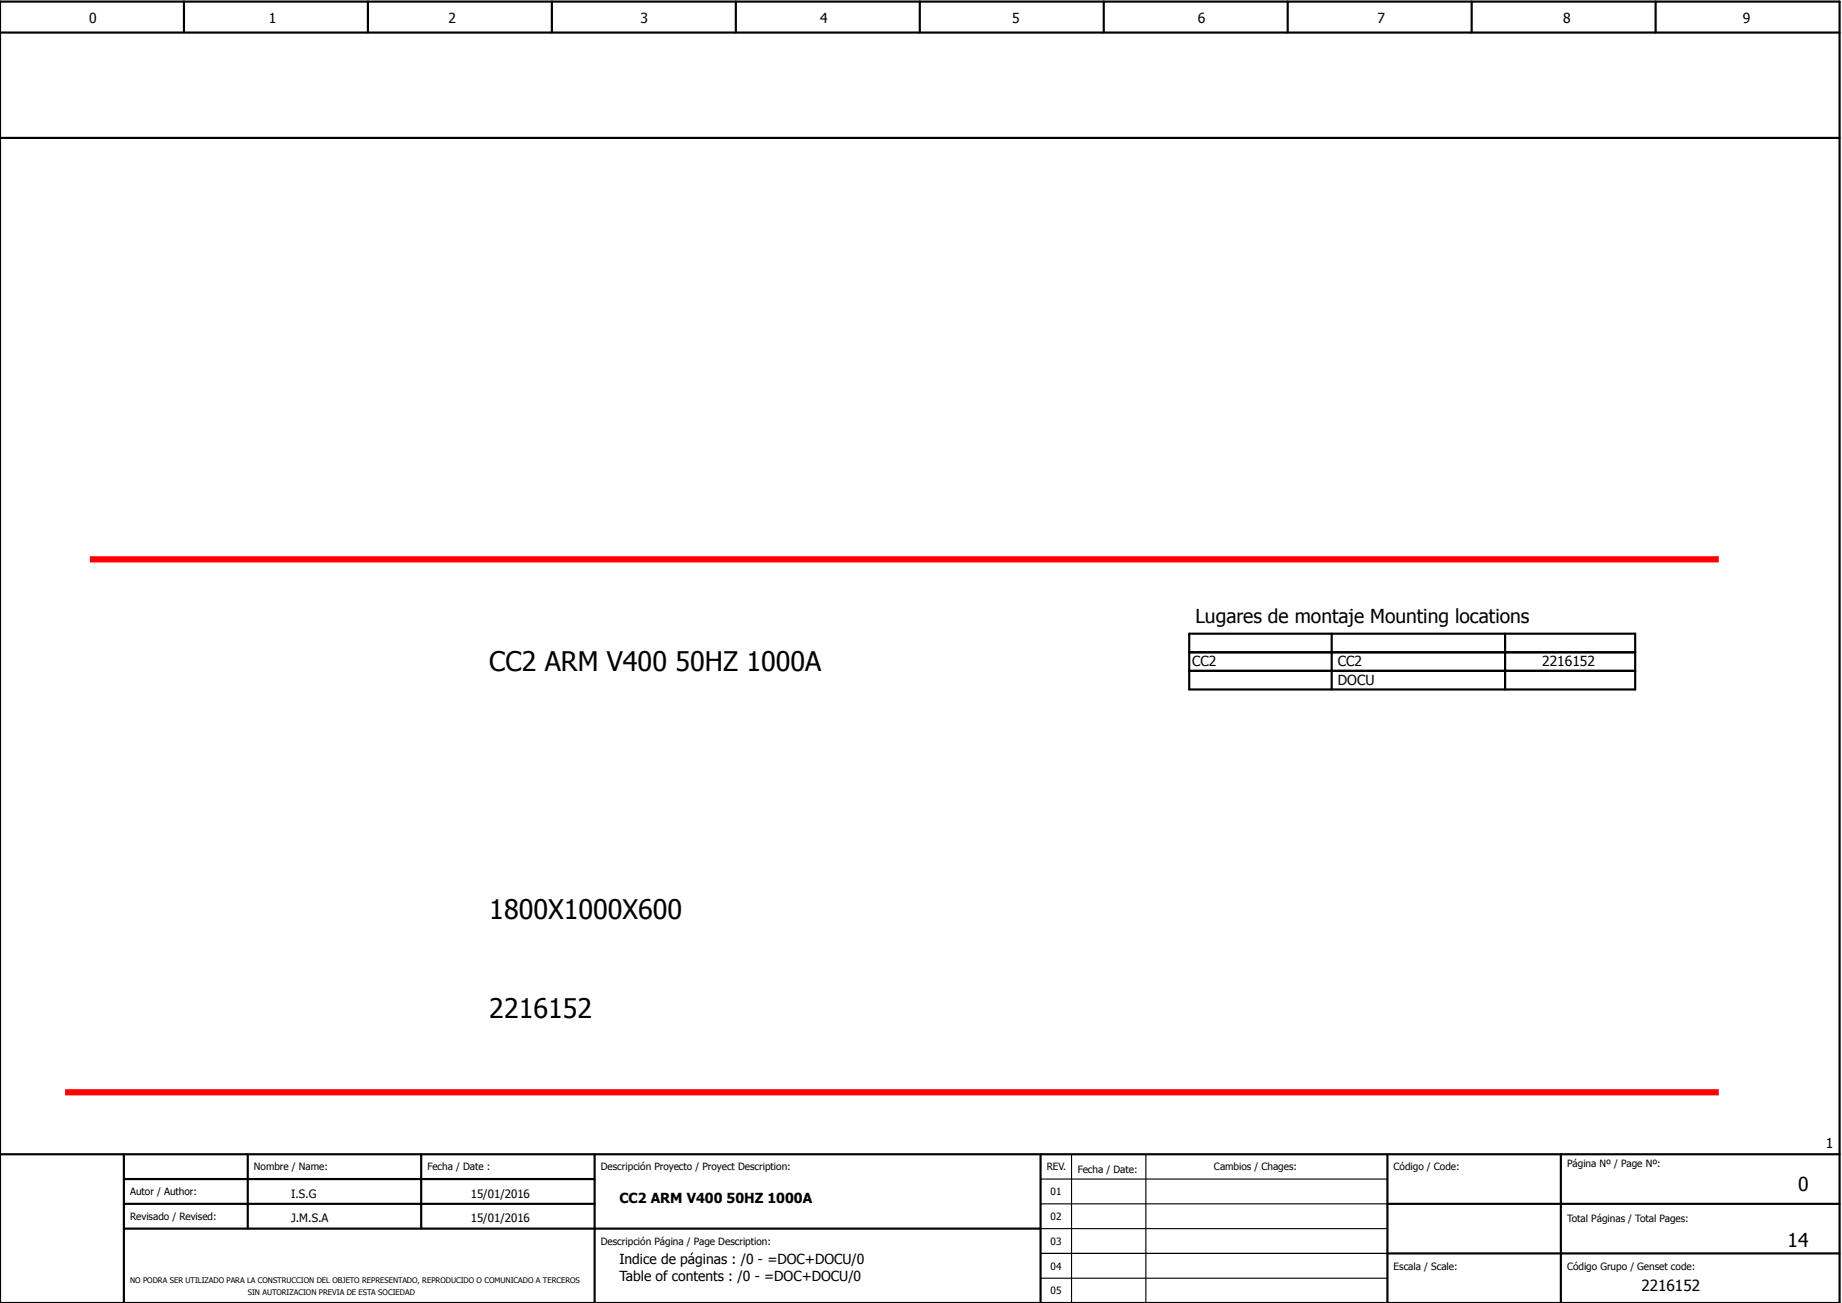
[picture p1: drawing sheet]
<svg xmlns="http://www.w3.org/2000/svg" width="297mm" height="210mm" viewBox="0 0 297 210" stroke-linecap="round" stroke-linejoin="round" font-family="sans-serif">
<defs><g id="words">
<g font-size="4.3">
<text x="79" y="108.3">CC2 ARM V400 50HZ 1000A</text>
<text x="79" y="148.3">1800X1000X600</text>
<text x="79" y="164.3">2216152</text>
</g>
<g font-size="3.1">
<text x="193" y="100.5">Lugares de montaje Mounting locations</text>
<text x="290.3" y="192.3">0</text>
<text x="288.6" y="201.3">14</text>
</g>
<text font-size="2.5" x="265" y="208.3">2216152</text>
<g font-size="2.2">
<text x="14.4" y="3.7">0</text>
<text x="43.4" y="3.7">1</text>
<text x="72.4" y="3.7">2</text>
<text x="103.4" y="3.7">3</text>
<text x="132.4" y="3.7">4</text>
<text x="163.4" y="3.7">5</text>
<text x="193.4" y="3.7">6</text>
<text x="222.4" y="3.7">7</text>
<text x="252.4" y="3.7">8</text>
<text x="281.4" y="3.7">9</text>
<text x="192.5" y="107.5">CC2</text>
<text x="216" y="107.5">CC2</text>
<text x="249" y="107.5">2216152</text>
<text x="216" y="110.5">DOCU</text>
<text x="294.8" y="185.3">1</text>
<text x="100" y="194.1">CC2 ARM V400 50HZ 1000A</text>
<text x="100" y="204">Indice de páginas : /0 - =DOC+DOCU/0</text>
<text x="100" y="206.7">Table of contents : /0 - =DOC+DOCU/0</text>
</g>
<g font-size="1.9">
<text x="47" y="193.3">I.S.G</text>
<text x="47" y="197.3">J.M.S.A</text>
<text x="76" y="193.3">15/01/2016</text>
<text x="76" y="197.3">15/01/2016</text>
</g>
<g font-size="1.6">
<text x="41" y="188.9">Nombre / Name:</text>
<text x="69" y="188.9">Fecha / Date :</text>
<text x="97" y="188.9">Descripción Proyecto / Proyect Description:</text>
<text x="169" y="188.9">REV.</text>
<text x="174" y="189.3">Fecha / Date:</text>
<text x="196" y="188.9">Cambios / Chages:</text>
<text x="225" y="188.9">Código / Code:</text>
<text x="253" y="188.3">Página Nº / Page Nº:</text>
<text x="21" y="192.9">Autor / Author:</text>
<text x="21" y="196.9">Revisado / Revised:</text>
<text x="169.6" y="192.9">01</text>
<text x="169.6" y="196.9">02</text>
<text x="253" y="197.3">Total Páginas / Total Pages:</text>
<text x="97" y="200.9">Descripción Página / Page Description:</text>
<text x="169.6" y="200.9">03</text>
<text x="169.6" y="208.9">05</text>
<text x="169.6" y="204.9">04</text>
<text x="225" y="204.9">Escala / Scale:</text>
<text x="253" y="204.9">Código Grupo / Genset code:</text>
</g>
<g font-size="1.2">
<text x="21" y="207">NO PODRA SER UTILIZADO PARA LA CONSTRUCCION DEL OBJETO REPRESENTADO, REPRODUCIDO O COMUNICADO A TERCEROS</text>
<text x="40" y="209">SIN AUTORIZACION PREVIA DE ESTA SOCIEDAD</text>
</g>
</g></defs>
<g fill="none" stroke="#000" stroke-width=".35">
<path d="M0 5.3h297M0 .3h297v210h-297zM29.7 .3v5M59.4 .3v5M89.1 .3v5M118.8 .3v5M148.5 .3v5M178.2 .3v5M207.9 .3v5M237.6 .3v5M267.3 .3v5M0 22.3h297"/>
<path d="M192 102.3h72v9h-72zM192 105.3h72M192 108.3h72M215 102.3v9M243 102.3v9M0 186.3h297M20 186.3v24M20 190.3h76M20 194.3h76M20 198.3h148M40 186.3v12M68 186.3v12"/>
<path d="M96 186.3v24M168 186.3v24M224 194.3h73M224 186.3v24M252 186.3v24M224 202.3h73"/>
</g>
<path d="M168 190.3h56M168 194.3h56M168 198.3h56M173 186.3v24M185 186.3v24M168 202.3h56M168 206.3h56" fill="none" stroke="#000" stroke-width=".18"/>
<path d="M15 90.3h262M11 176.3h266" fill="none" stroke="#f00" stroke-width="1"/>
<use href="#words"/>
</svg>
